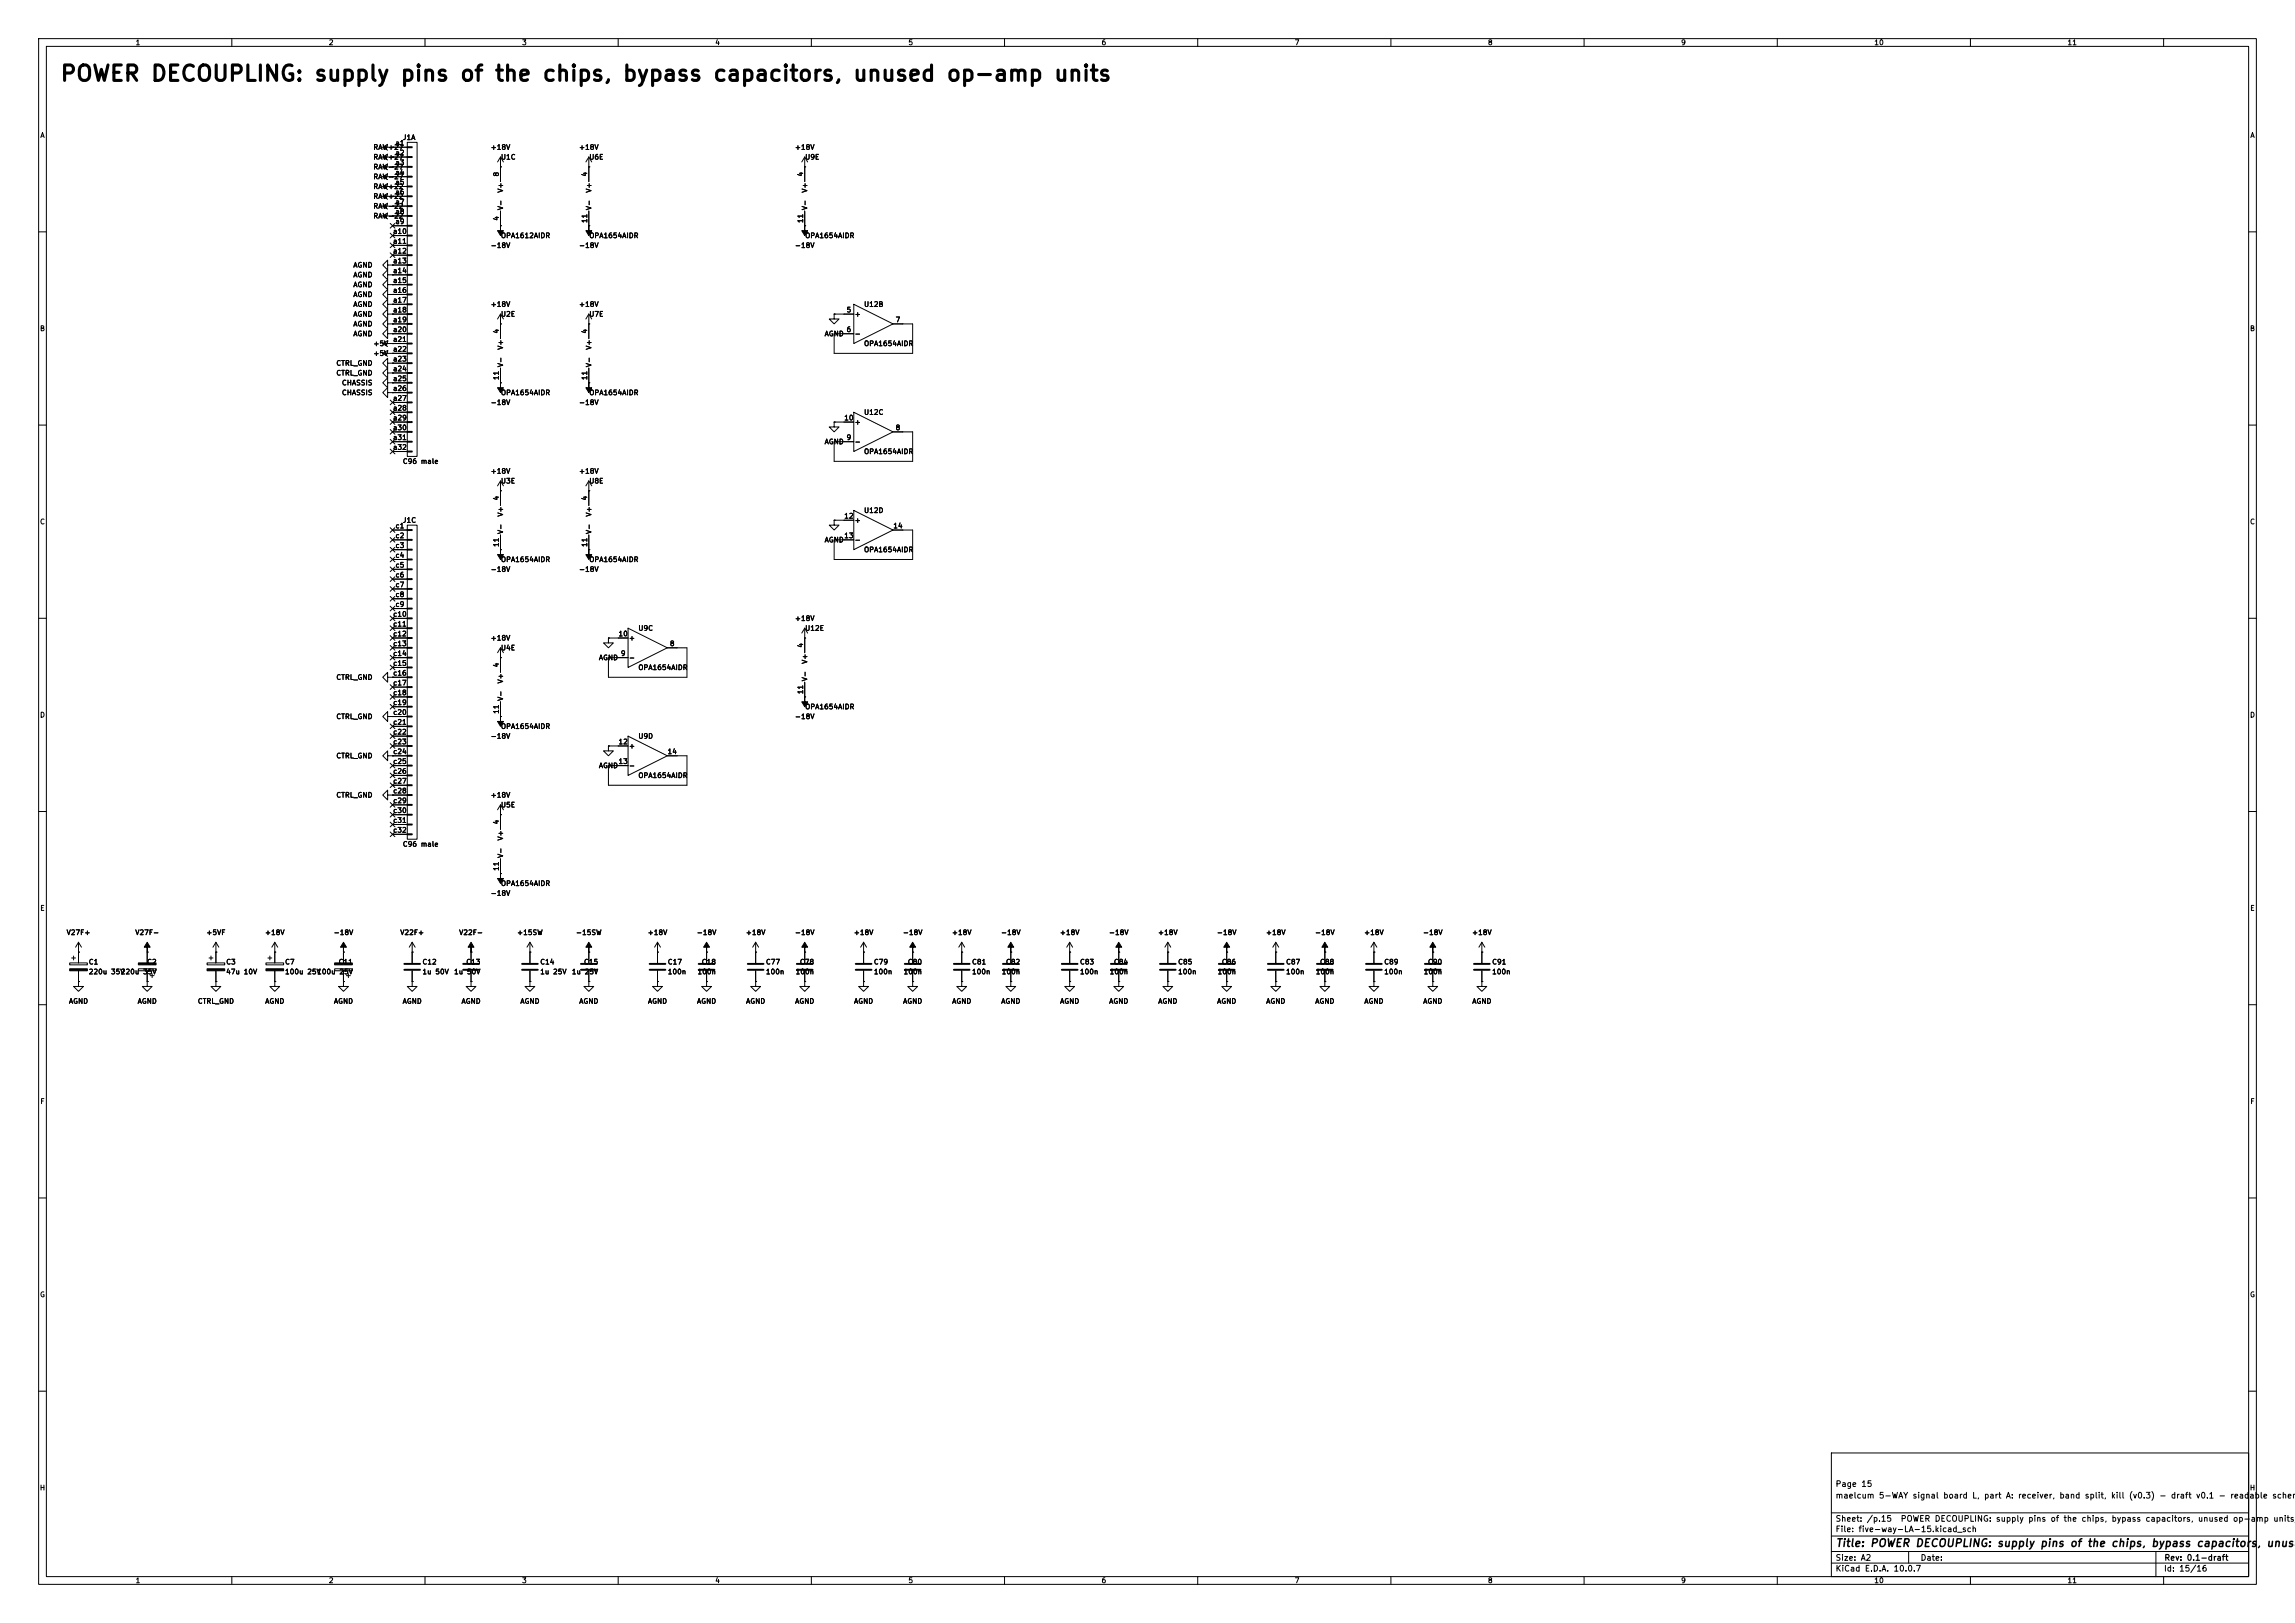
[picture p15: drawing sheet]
<svg xmlns="http://www.w3.org/2000/svg" width="594mm" height="420mm" viewBox="0 0 594 420" stroke-linecap="round" stroke-linejoin="round" font-family="sans-serif">
<defs><g id="words">
<text font-size="4" x="15.4" y="22">POWER DECOUPLING: supply pins of the chips, bypass capacitors, unused op-amp units</text>
<text font-size="2" x="475" y="400.8">Title: POWER DECOUPLING: supply pins of the chips, bypass capacitors, unuse</text>
<g font-size="1.5">
<text x="475" y="388.1">maelcum 5-WAY signal board L, part A: receiver, band split, kill (v0.3) - draft v0.1 - readable schem</text>
<text x="475" y="385.1">Page 15</text>
<text x="475" y="394.1">Sheet: /p.15</text>
<text x="491.8" y="394.1">POWER DECOUPLING: supply pins of the chips, bypass capacitors, unused op-amp units/</text>
<text x="475" y="396.8">File: five-way-LA-15.kicad_sch</text>
<text x="475" y="407">KiCad E.D.A. 10.0.7</text>
<text x="475" y="404.2">Size: A2</text>
<text x="497" y="404.2">Date:</text>
<text x="560" y="407">Id: 15/16</text>
<text x="560.1" y="404.2">Rev: 0.1-draft</text>
</g>
<g font-size="1.3">
<text x="35" y="12">1</text>
<text x="85" y="12">2</text>
<text x="135" y="12">3</text>
<text x="185" y="12">4</text>
<text x="235" y="12">5</text>
<text x="285" y="12">6</text>
<text x="335" y="12">7</text>
<text x="385" y="12">8</text>
<text x="435" y="12">9</text>
<text x="485" y="12">10</text>
<text x="535" y="12">11</text>
<text x="10.3" y="36">A</text>
<text x="582.3" y="36">A</text>
<text x="96.5" y="39.1">RAW+27</text>
<text x="96.5" y="41.6">RAW+27</text>
<text x="102.2" y="38">a1</text>
<text x="102.2" y="40.5">a2</text>
<text x="104.1" y="36.5">J1A</text>
<text x="126.9" y="39.1">+18V</text>
<text x="129.5" y="41.6">U1C</text>
<text x="149.7" y="39.1">+18V</text>
<text x="152.4" y="41.6">U6E</text>
<text x="205.6" y="39.1">+18V</text>
<text x="208.3" y="41.6">U9E</text>
<text x="96.5" y="46.7">RAW-27</text>
<text x="96.5" y="44.1">RAW-27</text>
<text x="102.2" y="43">a3</text>
<text x="102.2" y="45.6">a4</text>
<text x="129.4" y="45.8" transform="rotate(-90 129.4 45.8)">8</text>
<text x="152.3" y="45.8" transform="rotate(-90 152.3 45.8)">4</text>
<text x="208.1" y="45.8" transform="rotate(-90 208.1 45.8)">4</text>
<text x="96.5" y="51.8">RAW+22</text>
<text x="96.5" y="49.2">RAW+22</text>
<text x="102.2" y="48.1">a5</text>
<text x="102.2" y="50.7">a6</text>
<text x="102.2" y="53.2">a7</text>
<text x="130.5" y="50" transform="rotate(-90 130.5 50)">V+</text>
<text x="153.4" y="50" transform="rotate(-90 153.4 50)">V+</text>
<text x="209.2" y="50" transform="rotate(-90 209.2 50)">V+</text>
<text x="96.5" y="56.8">RAW-22</text>
<text x="96.5" y="54.3">RAW-22</text>
<text x="102.2" y="55.7">a8</text>
<text x="102.2" y="58.3">a9</text>
<text x="129.4" y="57.2" transform="rotate(-90 129.4 57.2)">4</text>
<text x="130.5" y="54.5" transform="rotate(-90 130.5 54.5)">V-</text>
<text x="152.3" y="57.9" transform="rotate(-90 152.3 57.9)">11</text>
<text x="153.4" y="54.5" transform="rotate(-90 153.4 54.5)">V-</text>
<text x="208.1" y="57.9" transform="rotate(-90 208.1 57.9)">11</text>
<text x="209.2" y="54.5" transform="rotate(-90 209.2 54.5)">V-</text>
<text x="101.6" y="60.8">a10</text>
<text x="101.6" y="63.4">a11</text>
<text x="101.6" y="65.9">a12</text>
<text x="126.9" y="64.5">-18V</text>
<text x="129.5" y="61.9">OPA1612AIDR</text>
<text x="149.7" y="64.5">-18V</text>
<text x="152.4" y="61.9">OPA1654AIDR</text>
<text x="205.6" y="64.5">-18V</text>
<text x="208.3" y="61.9">OPA1654AIDR</text>
<text x="91.3" y="69.5">AGND</text>
<text x="101.6" y="68.4">a13</text>
<text x="101.6" y="71">a14</text>
<text x="91.3" y="72.1">AGND</text>
<text x="91.3" y="77.2">AGND</text>
<text x="91.3" y="74.6">AGND</text>
<text x="101.6" y="73.5">a15</text>
<text x="101.6" y="76.1">a16</text>
<text x="91.3" y="82.2">AGND</text>
<text x="91.3" y="79.7">AGND</text>
<text x="101.6" y="78.6">a17</text>
<text x="101.6" y="81.1">a18</text>
<text x="101.6" y="83.7">a19</text>
<text x="126.9" y="79.7">+18V</text>
<text x="129.5" y="82.2">U2E</text>
<text x="149.7" y="79.7">+18V</text>
<text x="152.4" y="82.2">U7E</text>
<text x="219" y="81.1">5</text>
<text x="221.1" y="82.2">+</text>
<text x="223.5" y="79.7">U12B</text>
<text x="231.7" y="83.7">7</text>
<text x="10.2" y="86">B</text>
<text x="91.3" y="84.8">AGND</text>
<text x="91.3" y="87.3">AGND</text>
<text x="96.5" y="89.9">+5V</text>
<text x="101.6" y="86.2">a20</text>
<text x="101.6" y="88.8">a21</text>
<text x="129.4" y="86.5" transform="rotate(-90 129.4 86.5)">4</text>
<text x="152.3" y="86.5" transform="rotate(-90 152.3 86.5)">4</text>
<text x="213.3" y="87.3">AGND</text>
<text x="219" y="86.2">6</text>
<text x="221.1" y="87.3">-</text>
<text x="223.5" y="89.9">OPA1654AIDR</text>
<text x="582.2" y="86">B</text>
<text x="86.9" y="94.9">CTRL_GND</text>
<text x="96.5" y="92.4">+5V</text>
<text x="101.6" y="91.3">a22</text>
<text x="101.6" y="93.8">a23</text>
<text x="130.5" y="95.1" transform="rotate(-90 130.5 95.1)">V-</text>
<text x="130.5" y="90.6" transform="rotate(-90 130.5 90.6)">V+</text>
<text x="153.4" y="95.1" transform="rotate(-90 153.4 95.1)">V-</text>
<text x="153.4" y="90.6" transform="rotate(-90 153.4 90.6)">V+</text>
<text x="86.9" y="97.5">CTRL_GND</text>
<text x="88.4" y="100">CHASSIS</text>
<text x="101.6" y="96.4">a24</text>
<text x="101.6" y="98.9">a25</text>
<text x="101.6" y="101.5">a26</text>
<text x="129.4" y="98.5" transform="rotate(-90 129.4 98.5)">11</text>
<text x="152.3" y="98.5" transform="rotate(-90 152.3 98.5)">11</text>
<text x="88.4" y="102.6">CHASSIS</text>
<text x="101.6" y="104">a27</text>
<text x="101.6" y="106.5">a28</text>
<text x="126.9" y="105.1">-18V</text>
<text x="129.5" y="102.6">OPA1654AIDR</text>
<text x="149.7" y="105.1">-18V</text>
<text x="152.4" y="102.6">OPA1654AIDR</text>
<text x="223.5" y="107.6">U12C</text>
<text x="101.6" y="109.1">a29</text>
<text x="101.6" y="111.6">a30</text>
<text x="218.4" y="109.1">10</text>
<text x="221.1" y="110.2">+</text>
<text x="231.7" y="111.6">8</text>
<text x="101.6" y="114.2">a31</text>
<text x="101.6" y="116.7">a32</text>
<text x="213.3" y="115.3">AGND</text>
<text x="219" y="114.2">9</text>
<text x="221.1" y="115.3">-</text>
<text x="223.5" y="117.8">OPA1654AIDR</text>
<text x="104.1" y="120.3">C96 male</text>
<text x="126.9" y="122.9">+18V</text>
<text x="129.5" y="125.4">U3E</text>
<text x="149.7" y="122.9">+18V</text>
<text x="152.4" y="125.4">U8E</text>
<text x="129.4" y="129.6" transform="rotate(-90 129.4 129.6)">4</text>
<text x="152.3" y="129.6" transform="rotate(-90 152.3 129.6)">4</text>
<text x="10.2" y="136">C</text>
<text x="102.2" y="137">c1</text>
<text x="104.1" y="135.6">J1C</text>
<text x="130.5" y="133.8" transform="rotate(-90 130.5 133.8)">V+</text>
<text x="153.4" y="133.8" transform="rotate(-90 153.4 133.8)">V+</text>
<text x="218.4" y="134.5">12</text>
<text x="221.1" y="135.6">+</text>
<text x="223.5" y="133">U12D</text>
<text x="231.1" y="137">14</text>
<text x="582.2" y="136">C</text>
<text x="102.2" y="139.6">c2</text>
<text x="102.2" y="142.1">c3</text>
<text x="129.4" y="141.7" transform="rotate(-90 129.4 141.7)">11</text>
<text x="130.5" y="138.3" transform="rotate(-90 130.5 138.3)">V-</text>
<text x="152.3" y="141.7" transform="rotate(-90 152.3 141.7)">11</text>
<text x="153.4" y="138.3" transform="rotate(-90 153.4 138.3)">V-</text>
<text x="213.3" y="140.7">AGND</text>
<text x="218.4" y="139.6">13</text>
<text x="221.1" y="140.7">-</text>
<text x="223.5" y="143.2">OPA1654AIDR</text>
<text x="102.2" y="144.6">c4</text>
<text x="102.2" y="147.2">c5</text>
<text x="102.2" y="149.7">c6</text>
<text x="126.9" y="148.3">-18V</text>
<text x="129.5" y="145.7">OPA1654AIDR</text>
<text x="149.7" y="148.3">-18V</text>
<text x="152.4" y="145.7">OPA1654AIDR</text>
<text x="102.2" y="152.3">c7</text>
<text x="102.2" y="154.8">c8</text>
<text x="101.6" y="159.9">c10</text>
<text x="102.2" y="157.3">c9</text>
<text x="205.6" y="161">+18V</text>
<text x="101.6" y="162.4">c11</text>
<text x="101.6" y="165">c12</text>
<text x="101.6" y="167.5">c13</text>
<text x="126.9" y="166.1">+18V</text>
<text x="160" y="165">10</text>
<text x="162.7" y="166.1">+</text>
<text x="165.1" y="163.5">U9C</text>
<text x="173.3" y="167.5">8</text>
<text x="208.1" y="167.7" transform="rotate(-90 208.1 167.7)">4</text>
<text x="208.3" y="163.5">U12E</text>
<text x="101.6" y="170">c14</text>
<text x="101.6" y="172.6">c15</text>
<text x="129.4" y="172.8" transform="rotate(-90 129.4 172.8)">4</text>
<text x="129.5" y="168.6">U4E</text>
<text x="154.9" y="171.1">AGND</text>
<text x="160.6" y="170">9</text>
<text x="162.7" y="171.1">-</text>
<text x="165.1" y="173.7">OPA1654AIDR</text>
<text x="209.2" y="171.9" transform="rotate(-90 209.2 171.9)">V+</text>
<text x="86.9" y="176.2">CTRL_GND</text>
<text x="101.6" y="175.1">c16</text>
<text x="101.6" y="177.7">c17</text>
<text x="130.5" y="177" transform="rotate(-90 130.5 177)">V+</text>
<text x="208.1" y="179.8" transform="rotate(-90 208.1 179.8)">11</text>
<text x="209.2" y="176.4" transform="rotate(-90 209.2 176.4)">V-</text>
<text x="10.2" y="186">D</text>
<text x="101.6" y="180.2">c18</text>
<text x="101.6" y="182.7">c19</text>
<text x="101.6" y="185.3">c20</text>
<text x="129.4" y="184.9" transform="rotate(-90 129.4 184.9)">11</text>
<text x="130.5" y="181.5" transform="rotate(-90 130.5 181.5)">V-</text>
<text x="208.3" y="183.8">OPA1654AIDR</text>
<text x="582.2" y="186">D</text>
<text x="86.9" y="186.4">CTRL_GND</text>
<text x="101.6" y="187.8">c21</text>
<text x="101.6" y="190.4">c22</text>
<text x="126.9" y="191.5">-18V</text>
<text x="129.5" y="188.9">OPA1654AIDR</text>
<text x="165.1" y="191.5">U9D</text>
<text x="205.6" y="186.4">-18V</text>
<text x="86.9" y="196.5">CTRL_GND</text>
<text x="101.6" y="192.9">c23</text>
<text x="101.6" y="195.4">c24</text>
<text x="101.6" y="198">c25</text>
<text x="160" y="192.9">12</text>
<text x="160" y="198">13</text>
<text x="162.7" y="194">+</text>
<text x="172.7" y="195.4">14</text>
<text x="101.6" y="200.5">c26</text>
<text x="101.6" y="203.1">c27</text>
<text x="154.9" y="199.1">AGND</text>
<text x="162.7" y="199.1">-</text>
<text x="165.1" y="201.6">OPA1654AIDR</text>
<text x="86.9" y="206.7">CTRL_GND</text>
<text x="101.6" y="205.6">c28</text>
<text x="101.6" y="208.1">c29</text>
<text x="126.9" y="206.7">+18V</text>
<text x="129.5" y="209.2">U5E</text>
<text x="101.6" y="210.7">c30</text>
<text x="101.6" y="213.2">c31</text>
<text x="101.6" y="215.8">c32</text>
<text x="129.4" y="213.5" transform="rotate(-90 129.4 213.5)">4</text>
<text x="104.1" y="219.4">C96 male</text>
<text x="130.5" y="217.6" transform="rotate(-90 130.5 217.6)">V+</text>
<text x="129.4" y="225.5" transform="rotate(-90 129.4 225.5)">11</text>
<text x="130.5" y="222.1" transform="rotate(-90 130.5 222.1)">V-</text>
<text x="126.9" y="232.1">-18V</text>
<text x="129.5" y="229.6">OPA1654AIDR</text>
<text x="10.3" y="236">E</text>
<text x="582.3" y="236">E</text>
<text x="17.1" y="242.3">V27F+</text>
<text x="34.9" y="242.3">V27F-</text>
<text x="53.3" y="242.3">+5VF</text>
<text x="68.5" y="242.3">+18V</text>
<text x="86.2" y="242.3">-18V</text>
<text x="103.5" y="242.3">V22F+</text>
<text x="118.7" y="242.3">V22F-</text>
<text x="133.7" y="242.3">+15SW</text>
<text x="148.9" y="242.3">-15SW</text>
<text x="167.5" y="242.3">+18V</text>
<text x="180.2" y="242.3">-18V</text>
<text x="192.9" y="242.3">+18V</text>
<text x="205.6" y="242.3">-18V</text>
<text x="220.9" y="242.3">+18V</text>
<text x="233.6" y="242.3">-18V</text>
<text x="246.3" y="242.3">+18V</text>
<text x="259" y="242.3">-18V</text>
<text x="274.2" y="242.3">+18V</text>
<text x="286.9" y="242.3">-18V</text>
<text x="299.6" y="242.3">+18V</text>
<text x="314.8" y="242.3">-18V</text>
<text x="327.5" y="242.3">+18V</text>
<text x="340.2" y="242.3">-18V</text>
<text x="352.9" y="242.3">+18V</text>
<text x="368.2" y="242.3">-18V</text>
<text x="380.9" y="242.3">+18V</text>
<text x="22.8" y="249.9">C1</text>
<text x="37.9" y="249.9">C2</text>
<text x="58.4" y="249.9">C3</text>
<text x="73.6" y="249.9">C7</text>
<text x="87.5" y="249.9">C11</text>
<text x="109.2" y="249.9">C12</text>
<text x="120.5" y="249.9">C13</text>
<text x="139.7" y="249.9">C14</text>
<text x="151" y="249.9">C15</text>
<text x="172.7" y="249.9">C17</text>
<text x="181.5" y="249.9">C18</text>
<text x="198.1" y="249.9">C77</text>
<text x="206.9" y="249.9">C78</text>
<text x="226" y="249.9">C79</text>
<text x="234.8" y="249.9">C80</text>
<text x="251.4" y="249.9">C81</text>
<text x="260.2" y="249.9">C82</text>
<text x="279.4" y="249.9">C83</text>
<text x="288.2" y="249.9">C84</text>
<text x="304.8" y="249.9">C85</text>
<text x="316.1" y="249.9">C86</text>
<text x="332.7" y="249.9">C87</text>
<text x="341.5" y="249.9">C88</text>
<text x="358.1" y="249.9">C89</text>
<text x="369.5" y="249.9">C90</text>
<text x="386.1" y="249.9">C91</text>
<text x="22.8" y="252.4">220u 35V</text>
<text x="31.1" y="252.4">220u 35V</text>
<text x="58.4" y="252.4">47u 10V</text>
<text x="73.6" y="252.4">100u 25V</text>
<text x="81.9" y="252.4">100u 25V</text>
<text x="109.2" y="252.4">1u 50V</text>
<text x="117.4" y="252.4">1u 50V</text>
<text x="139.7" y="252.4">1u 25V</text>
<text x="147.9" y="252.4">1u 25V</text>
<text x="172.7" y="252.4">100n</text>
<text x="180.4" y="252.4">100n</text>
<text x="198.1" y="252.4">100n</text>
<text x="205.8" y="252.4">100n</text>
<text x="226" y="252.4">100n</text>
<text x="233.7" y="252.4">100n</text>
<text x="251.4" y="252.4">100n</text>
<text x="259.1" y="252.4">100n</text>
<text x="279.4" y="252.4">100n</text>
<text x="287.1" y="252.4">100n</text>
<text x="304.8" y="252.4">100n</text>
<text x="315" y="252.4">100n</text>
<text x="332.7" y="252.4">100n</text>
<text x="340.4" y="252.4">100n</text>
<text x="358.1" y="252.4">100n</text>
<text x="368.4" y="252.4">100n</text>
<text x="386.1" y="252.4">100n</text>
<text x="17.7" y="260">AGND</text>
<text x="35.5" y="260">AGND</text>
<text x="51.1" y="260">CTRL_GND</text>
<text x="68.5" y="260">AGND</text>
<text x="86.3" y="260">AGND</text>
<text x="104.1" y="260">AGND</text>
<text x="119.3" y="260">AGND</text>
<text x="134.6" y="260">AGND</text>
<text x="149.8" y="260">AGND</text>
<text x="167.6" y="260">AGND</text>
<text x="180.3" y="260">AGND</text>
<text x="193" y="260">AGND</text>
<text x="205.7" y="260">AGND</text>
<text x="220.9" y="260">AGND</text>
<text x="233.6" y="260">AGND</text>
<text x="246.3" y="260">AGND</text>
<text x="259" y="260">AGND</text>
<text x="274.3" y="260">AGND</text>
<text x="287" y="260">AGND</text>
<text x="299.7" y="260">AGND</text>
<text x="314.9" y="260">AGND</text>
<text x="327.6" y="260">AGND</text>
<text x="340.3" y="260">AGND</text>
<text x="353" y="260">AGND</text>
<text x="368.2" y="260">AGND</text>
<text x="380.9" y="260">AGND</text>
<text x="10.3" y="286">F</text>
<text x="582.3" y="286">F</text>
<text x="10.2" y="336">G</text>
<text x="582.2" y="336">G</text>
<text x="10.2" y="386">H</text>
<text x="582.2" y="386">H</text>
<text x="35" y="410">1</text>
<text x="85" y="410">2</text>
<text x="135" y="410">3</text>
<text x="185" y="410">4</text>
<text x="235" y="410">5</text>
<text x="285" y="410">6</text>
<text x="335" y="410">7</text>
<text x="385" y="410">8</text>
<text x="435" y="410">9</text>
<text x="485" y="410">10</text>
<text x="535" y="410">11</text>
</g>
</g></defs>
<g fill="none" stroke="#000" stroke-width=".26">
<path d="M10 10h574v400h-574zM12 12h570v396h-570zM60 10v2M110 10v2M160 10v2M210 10v2M260 10v2M310 10v2M360 10v2M410 10v2M460 10v2M510 10v2"/>
<path d="M560 10v2M99.1 38.1h6.3M99.1 38.1l1.2 .8M100.3 37.3l-1.2 .8M100.3 39.9l-1.2 .7M101.6 38.1h.1M105.4 36.8h2.5v81.3h-2.5zM105.4 38h1.3v.2h-1.3zM99.1 40.6h6.3M99.1 43.2h6.3M99.1 45.7h6.3M99.1 48.3h6.3"/>
<path d="M99.1 50.8h6.3M99.1 53.3h6.3M99.1 55.9h6.3M99.1 55.9l1.2 .7M99.1 53.3l1.2 .8M99.1 50.8l1.2 .8M99.1 45.7l1.2 .8M99.1 43.2l1.2 .7M99.1 48.3l1.2 .7M99.1 40.6l1.2 .8M100.3 55.1l-1.2 .8M100.3 52.6l-1.2 .7"/>
<path d="M100.3 50l-1.2 .8M100.3 45l-1.2 .7M100.3 42.4l-1.2 .8M100.3 47.5l-1.2 .8M101 57.8l1.2 1.2M101.6 55.9h.1M101.6 53.3h.1M101.6 50.8h.1M101.6 45.7h.1M101.6 43.2h.1M101.6 48.3h.1M101.6 40.6h.1"/>
<path d="M101.6 58.4h3.8M102.2 57.8l-1.2 1.2M105.4 40.5h1.3v.3h-1.3zM105.4 43.1h1.3v.2h-1.3zM105.4 45.6h1.3v.2h-1.3zM105.4 48.1h1.3v.3h-1.3zM105.4 50.7h1.3v.2h-1.3zM105.4 53.2h1.3v.3h-1.3zM105.4 55.8h1.3v.2h-1.3zM105.4 58.3h1.3v.2h-1.3zM129.5 58.4h.1M129.5 43.2h.1"/>
<path d="M129.5 40.6v6.4M129.5 54.6v3.8M129.5 40.6l-.7 1.3M129.5 40.6l.8 1.3M152.4 58.4h.1M152.4 43.2h.1M152.4 40.6v6.4M152.4 54.6v3.8M152.4 40.6l-.8 1.3M152.4 40.6l.8 1.3M208.3 43.2h.1M208.3 58.4h.1"/>
<path d="M208.3 40.6l-.8 1.3M208.3 40.6l.7 1.3M208.3 40.6v6.4M208.3 54.6v3.8M10 60h2M100.3 71.1v-1.2l-1.2 1.2 1.2 1.3v-1.3h1.3M100.3 76.2v-1.3l-1.2 1.3 1.2 1.3v-1.3h1.3M100.3 68.6v-1.3l-1.2 1.3 1.2 1.3v-1.3h1.3M100.3 78.7v-1.2l-1.2 1.2 1.2 1.3v-1.3h1.3M100.3 73.7v-1.3l-1.2 1.3 1.2 1.2v-1.2h1.3M101 62.9l1.2 1.2M101 60.4l1.2 1.2"/>
<path d="M101 65.4l1.2 1.2M101.6 71.1h.1M101.6 76.2h.1M101.6 68.6h.1M101.6 78.7h.1M101.6 73.7h.1M101.6 61h3.8M101.6 63.5h3.8M101.6 66h3.8M101.6 68.6h3.8M101.6 71.1h3.8M101.6 73.7h3.8"/>
<path d="M101.6 76.2h3.8M101.6 78.7h3.8M102.2 62.9l-1.2 1.2M102.2 60.4l-1.2 1.2M102.2 65.4l-1.2 1.2M105.4 60.8h1.3v.3h-1.3zM105.4 63.4h1.3v.2h-1.3zM105.4 65.9h1.3v.3h-1.3zM105.4 68.5h1.3v.2h-1.3zM105.4 71h1.3v.2h-1.3zM105.4 73.5h1.3v.3h-1.3zM105.4 76.1h1.3v.2h-1.3z"/>
<path d="M105.4 78.6h1.3v.3h-1.3zM221 78.7l10.1 5.1-10.1 5.1zM582 60h2M99.1 88.9l1.2 .8M99.1 88.9h6.3M99.1 91.4l1.2 .8M99.1 91.4h6.3M100.3 83.8v-1.2l-1.2 1.2 1.2 1.3v-1.3h1.3M100.3 96.5v-1.2l-1.2 1.2 1.2 1.3v-1.3h1.3M100.3 86.4v-1.3l-1.2 1.3 1.2 1.2v-1.2h1.3M100.3 94v-1.3l-1.2 1.3 1.2 1.3v-1.3h1.3M100.3 99.1v-1.3l-1.2 1.3 1.2 1.2v-1.2h1.3"/>
<path d="M100.3 81.3v-1.3l-1.2 1.3 1.2 1.3v-1.3h1.3M100.3 88.1l-1.2 .8M100.3 90.7l-1.2 .7M101.6 83.8h.1M101.6 96.5h.1M101.6 86.4h.1M101.6 94h.1M101.6 88.9h.1M101.6 91.4h.1M101.6 99.1h.1M101.6 81.3h.1M101.6 81.3h3.8"/>
<path d="M101.6 83.8h3.8M101.6 86.4h3.8M101.6 94h3.8M101.6 96.5h3.8M101.6 99.1h3.8M105.4 81.2h1.3v.2h-1.3zM105.4 83.7h1.3v.2h-1.3zM105.4 86.2h1.3v.3h-1.3zM105.4 88.8h1.3v.2h-1.3zM105.4 91.3h1.3v.3h-1.3zM105.4 93.9h1.3v.2h-1.3zM105.4 96.4h1.3v.2h-1.3z"/>
<path d="M105.4 98.9h1.3v.3h-1.3zM129.5 99.1h.1M129.5 83.8h.1M129.5 81.3v6.3M129.5 95.3v3.8M129.5 81.3l-.7 1.3M129.5 81.3l.8 1.3M152.4 99.1h.1M152.4 83.8h.1M152.4 81.3v6.3M152.4 95.3v3.8M152.4 81.3l-.8 1.3"/>
<path d="M152.4 81.3l.8 1.3M215.9 81.3v1.3h1.3l-1.3 1.2-1.3-1.2h1.3M215.9 81.3h.1M215.9 81.3h5.1M231.1 83.8h5.1v7.6h-20.3v-5h5.1M10 110h2M100.3 101.6v-1.3l-1.2 1.3 1.2 1.3v-1.3h1.3M101 111.2l1.2 1.2M101 108.6l1.2 1.2M101 106.1l1.2 1.2M101 116.2l1.2 1.2M101 103.5l1.2 1.2"/>
<path d="M101 113.7l1.2 1.2M101.6 101.6h.1M101.6 101.6h3.8M101.6 104.1h3.8M101.6 106.7h3.8M101.6 109.2h3.8M101.6 111.8h3.8M101.6 114.3h3.8M101.6 116.8h3.8M102.2 111.2l-1.2 1.2M102.2 108.6l-1.2 1.2M102.2 106.1l-1.2 1.2"/>
<path d="M102.2 116.2l-1.2 1.2M102.2 103.5l-1.2 1.2M102.2 113.7l-1.2 1.2M105.4 101.5h1.3v.2h-1.3zM105.4 104h1.3v.3h-1.3zM105.4 106.6h1.3v.2h-1.3zM105.4 109.1h1.3v.2h-1.3zM105.4 111.6h1.3v.3h-1.3zM105.4 114.2h1.3v.2h-1.3zM105.4 116.7h1.3v.3h-1.3zM215.9 109.2v1.3h1.3l-1.3 1.3-1.3-1.3h1.3M215.9 109.2h.1"/>
<path d="M215.9 109.2h5.1M221 106.7l10.1 5.1-10.1 5zM231.1 111.8h5.1v7.6h-20.3v-5.1h5.1M582 110h2M101 136.6l1.2 1.2M101 139.1l1.2 1.2M101.6 137.2h3.8M101.6 139.7h3.8M102.2 136.6l-1.2 1.2M102.2 139.1l-1.2 1.2M105.4 135.9h2.5v81.3h-2.5zM105.4 137h1.3v.3h-1.3z"/>
<path d="M105.4 139.6h1.3v.2h-1.3zM129.5 127h.1M129.5 124.5l-.7 1.2M129.5 124.5l.8 1.2M129.5 124.5v6.3M129.5 138.4v3.8M152.4 127h.1M152.4 124.5l-.8 1.2M152.4 124.5l.8 1.2M152.4 124.5v6.3M152.4 138.4v3.8M215.9 134.6v1.3h1.3l-1.3 1.3-1.3-1.3h1.3"/>
<path d="M215.9 134.6h.1M215.9 134.6h5.1M221 132.1l10.1 5.1-10.1 5zM231.1 137.2h5.1v7.6h-20.3v-5.1h5.1M101 144.2l1.2 1.2M101 159.4l1.2 1.2M101 156.9l1.2 1.2M101 154.3l1.2 1.2M101 151.8l1.2 1.2M101 149.3l1.2 1.2M101 146.7l1.2 1.2M101 141.6l1.2 1.2"/>
<path d="M101.6 142.2h3.8M101.6 144.8h3.8M101.6 147.3h3.8M101.6 149.9h3.8M101.6 152.4h3.8M101.6 154.9h3.8M101.6 157.5h3.8M102.2 144.2l-1.2 1.2M102.2 159.4l-1.2 1.2M102.2 156.9l-1.2 1.2M102.2 154.3l-1.2 1.2M102.2 151.8l-1.2 1.2"/>
<path d="M102.2 149.3l-1.2 1.2M102.2 146.7l-1.2 1.2M102.2 141.6l-1.2 1.2M105.4 142.1h1.3v.3h-1.3zM105.4 144.7h1.3v.2h-1.3zM105.4 147.2h1.3v.2h-1.3zM105.4 149.7h1.3v.3h-1.3zM105.4 152.3h1.3v.2h-1.3zM105.4 154.8h1.3v.3h-1.3zM105.4 157.4h1.3v.2h-1.3zM105.4 159.9h1.3v.2h-1.3zM129.5 142.2h.1"/>
<path d="M152.4 142.2h.1M10 160h2M100.3 175.3v-1.3l-1.2 1.3 1.2 1.2v-1.2h1.3M101 177.2l1.2 1.2M101 167l1.2 1.2M101 169.6l1.2 1.2M101 172.1l1.2 1.2M101 179.7l1.2 1.2M101 164.5l1.2 1.2M101 162l1.2 1.2M101.6 175.3h.1M101.6 160h3.8"/>
<path d="M101.6 162.6h3.8M101.6 165.1h3.8M101.6 167.6h3.8M101.6 170.2h3.8M101.6 172.7h3.8M101.6 175.3h3.8M101.6 177.8h3.8M102.2 177.2l-1.2 1.2M102.2 167l-1.2 1.2M102.2 169.6l-1.2 1.2M102.2 172.1l-1.2 1.2M102.2 179.7l-1.2 1.2"/>
<path d="M102.2 164.5l-1.2 1.2M102.2 162l-1.2 1.2M105.4 162.4h1.3v.3h-1.3zM105.4 165h1.3v.2h-1.3zM105.4 167.5h1.3v.3h-1.3zM105.4 170.1h1.3v.2h-1.3zM105.4 172.6h1.3v.2h-1.3zM105.4 175.1h1.3v.3h-1.3zM105.4 177.7h1.3v.2h-1.3zM129.5 170.2h.1M129.5 167.6v6.4M129.5 167.6l-.7 1.3"/>
<path d="M129.5 167.6l.8 1.3M157.5 165.1v1.3h1.2l-1.2 1.2-1.3-1.2h1.3M157.5 165.1h.1M157.5 165.1h5.1M162.6 162.6l10.1 5-10.1 5.1zM172.7 167.6h5.1v7.7h-20.3v-5.1h5.1M208.3 165.1h.1M208.3 162.6v6.3M208.3 176.5v3.8M208.3 162.6l-.8 1.2M208.3 162.6l.7 1.2M582 160h2"/>
<path d="M100.3 195.6v-1.3l-1.2 1.3 1.2 1.3v-1.3h1.3M100.3 185.4v-1.2l-1.2 1.2 1.2 1.3v-1.3h1.3M101 197.5l1.2 1.2M101 192.4l1.2 1.2M101 189.9l1.2 1.2M101 182.3l1.2 1.2M101 187.4l1.2 1.2M101.6 195.6h.1M101.6 185.4h.1M101.6 180.3h3.8M101.6 182.9h3.8M101.6 185.4h3.8"/>
<path d="M101.6 188h3.8M101.6 190.5h3.8M101.6 193h3.8M101.6 195.6h3.8M101.6 198.1h3.8M102.2 197.5l-1.2 1.2M102.2 192.4l-1.2 1.2M102.2 189.9l-1.2 1.2M102.2 182.3l-1.2 1.2M102.2 187.4l-1.2 1.2M105.4 180.2h1.3v.3h-1.3zM105.4 182.8h1.3v.2h-1.3z"/>
<path d="M105.4 185.3h1.3v.2h-1.3zM105.4 187.8h1.3v.3h-1.3zM105.4 190.4h1.3v.2h-1.3zM105.4 192.9h1.3v.3h-1.3zM105.4 195.5h1.3v.2h-1.3zM105.4 198h1.3v.2h-1.3zM129.5 185.4h.1M129.5 181.6v3.8M157.5 193v1.3h1.2l-1.2 1.3-1.3-1.3h1.3M157.5 193h.1M157.5 193h5.1M162.6 190.5l10.1 5.1-10.1 5.1z"/>
<path d="M172.7 195.6h5.1v7.6h-20.3v-5.1h5.1M208.3 180.3h.1M10 210h2M100.3 205.7v-1.2l-1.2 1.2 1.2 1.3v-1.3h1.3M101 200.1l1.2 1.2M101 207.7l1.2 1.2M101 212.8l1.2 1.2M101 210.2l1.2 1.2M101 202.6l1.2 1.2M101 215.3l1.2 1.2M101.6 205.7h.1M101.6 200.7h3.8"/>
<path d="M101.6 203.2h3.8M101.6 205.7h3.8M101.6 208.3h3.8M101.6 210.8h3.8M101.6 213.4h3.8M101.6 215.9h3.8M102.2 200.1l-1.2 1.2M102.2 207.7l-1.2 1.2M102.2 212.8l-1.2 1.2M102.2 210.2l-1.2 1.2M102.2 202.6l-1.2 1.2M102.2 215.3l-1.2 1.2"/>
<path d="M105.4 200.5h1.3v.3h-1.3zM105.4 203.1h1.3v.2h-1.3zM105.4 205.6h1.3v.3h-1.3zM105.4 208.2h1.3v.2h-1.3zM105.4 210.7h1.3v.2h-1.3zM105.4 213.2h1.3v.3h-1.3zM105.4 215.8h1.3v.2h-1.3zM129.5 210.8h.1M129.5 208.3v6.3M129.5 208.3l-.7 1.3M129.5 208.3l.8 1.3M582 210h2"/>
<path d="M129.5 226.1h.1M129.5 222.3v3.8M18 249.2h4.6v.5h-4.6zM18.5 247.9h1.1M19 247.4v1M20.3 254v1.3h1.3l-1.3 1.2-1.3-1.2h1.3M20.3 254h.1M20.3 246.4h.1M20.3 243.8v5.4M20.3 251.2v2.8M20.3 243.8l-.7 1.3M20.3 243.8l.8 1.3"/>
<path d="M35.8 250.7h4.6v.5h-4.6zM38.1 254v1.3h1.3l-1.3 1.2-1.3-1.2h1.3M38.1 254h.1M38.1 246.4h.1M38.1 246.4v2.8M38.1 251.2v2.8M38.9 252.5h1M39.4 252v1M53.6 249.2h4.6v.5h-4.6zM54.1 247.9h1M54.6 247.4v1M55.9 246.4h.1"/>
<path d="M55.9 254v1.3h1.2l-1.2 1.2-1.3-1.2h1.3M55.9 254h.1M55.9 243.8l-.8 1.3M55.9 243.8l.7 1.3M55.9 243.8v5.4M55.9 251.2v2.8M68.8 249.2h4.6v.5h-4.6zM69.3 247.9h1.1M69.8 247.4v1M71.1 246.4h.1M71.1 254v1.3h1.3l-1.3 1.2-1.3-1.2h1.3M71.1 254h.1"/>
<path d="M71.1 243.8l-.7 1.3M71.1 243.8l.8 1.3M71.1 243.8v5.4M71.1 251.2v2.8M86.6 250.7h4.6v.5h-4.6zM88.9 254v1.3h1.3l-1.3 1.2-1.3-1.2h1.3M88.9 254h.1M88.9 246.4h.1M88.9 246.4v2.8M88.9 251.2v2.8M89.7 252.5h1M90.2 252v1"/>
<path d="M106.7 246.4h.1M106.7 254v1.3h1.2l-1.2 1.2-1.3-1.2h1.3M106.7 254h.1M106.7 243.8l-.8 1.3M106.7 243.8l.7 1.3M106.7 243.8v5.4M106.7 251.2v2.8M121.9 254v1.3h1.3l-1.3 1.2-1.3-1.2h1.3M121.9 254h.1M121.9 246.4h.1M121.9 246.4v2.8M121.9 251.2v2.8"/>
<path d="M137.2 254v1.3h1.2l-1.2 1.2-1.3-1.2h1.3M137.2 254h.1M137.2 246.4h.1M137.2 243.8v5.4M137.2 251.2v2.8M137.2 243.8l-.8 1.3M137.2 243.8l.7 1.3M152.4 246.4h.1M152.4 254v1.3h1.3l-1.3 1.2-1.3-1.2h1.3M152.4 254h.1M152.4 246.4v2.8M152.4 251.2v2.8"/>
<path d="M170.2 246.4h.1M170.2 254v1.3h1.2l-1.2 1.2-1.3-1.2h1.3M170.2 254h.1M170.2 243.8l-.8 1.3M170.2 243.8l.7 1.3M170.2 243.8v5.4M170.2 251.2v2.8M182.9 246.4h.1M182.9 254v1.3h1.2l-1.2 1.2-1.3-1.2h1.3M182.9 254h.1M182.9 246.4v2.8M182.9 251.2v2.8"/>
<path d="M195.6 246.4h.1M195.6 254v1.3h1.2l-1.2 1.2-1.3-1.2h1.3M195.6 254h.1M195.6 243.8l-.8 1.3M195.6 243.8l.7 1.3M195.6 243.8v5.4M195.6 251.2v2.8M208.3 246.4h.1M208.3 254v1.3h1.2l-1.2 1.2-1.3-1.2h1.3M208.3 254h.1M208.3 246.4v2.8M208.3 251.2v2.8"/>
<path d="M223.5 254v1.3h1.3l-1.3 1.2-1.3-1.2h1.3M223.5 254h.1M223.5 246.4h.1M223.5 243.8l-.7 1.3M223.5 243.8l.8 1.3M223.5 243.8v5.4M223.5 251.2v2.8M236.2 254v1.3h1.3l-1.3 1.2-1.3-1.2h1.3M236.2 254h.1M236.2 246.4h.1M236.2 246.4v2.8M236.2 251.2v2.8"/>
<path d="M248.9 246.4h.1M248.9 254v1.3h1.3l-1.3 1.2-1.3-1.2h1.3M248.9 254h.1M248.9 243.8v5.4M248.9 251.2v2.8M248.9 243.8l-.7 1.3M248.9 243.8l.8 1.3M261.6 254v1.3h1.3l-1.3 1.2-1.3-1.2h1.3M261.6 254h.1M261.6 246.4h.1M261.6 246.4v2.8M261.6 251.2v2.8"/>
<path d="M276.9 246.4h.1M276.9 254v1.3h1.2l-1.2 1.2-1.3-1.2h1.3M276.9 254h.1M276.9 243.8l-.8 1.3M276.9 243.8l.7 1.3M276.9 243.8v5.4M276.9 251.2v2.8M289.6 246.4h.1M289.6 254v1.3h1.2l-1.2 1.2-1.3-1.2h1.3M289.6 254h.1M289.6 246.4v2.8M289.6 251.2v2.8"/>
<path d="M302.3 246.4h.1M302.3 254v1.3h1.2l-1.2 1.2-1.3-1.2h1.3M302.3 254h.1M302.3 243.8l-.8 1.3M302.3 243.8l.7 1.3M302.3 243.8v5.4M302.3 251.2v2.8M317.5 254v1.3h1.3l-1.3 1.2-1.3-1.2h1.3M317.5 254h.1M317.5 246.4h.1M317.5 246.4v2.8M317.5 251.2v2.8"/>
<path d="M330.2 246.4h.1M330.2 254v1.3h1.3l-1.3 1.2-1.3-1.2h1.3M330.2 254h.1M330.2 243.8l-.8 1.3M330.2 243.8l.8 1.3M330.2 243.8v5.4M330.2 251.2v2.8M342.9 246.4h.1M342.9 254v1.3h1.3l-1.3 1.2-1.3-1.2h1.3M342.9 254h.1M342.9 246.4v2.8M342.9 251.2v2.8"/>
<path d="M355.6 246.4h.1M355.6 254v1.3h1.3l-1.3 1.2-1.3-1.2h1.3M355.6 254h.1M355.6 243.8l-.8 1.3M355.6 243.8l.8 1.3M355.6 243.8v5.4M355.6 251.2v2.8M370.8 246.4h.1M370.8 254v1.3h1.3l-1.3 1.2-1.2-1.2h1.2M370.8 254h.1M370.8 246.4v2.8M370.8 251.2v2.8"/>
<path d="M383.5 246.4h.1M383.5 254v1.3h1.3l-1.3 1.2-1.2-1.2h1.2M383.5 254h.1M383.5 243.8l-.7 1.3M383.5 243.8l.8 1.3M383.5 243.8v5.4M383.5 251.2v2.8M10 260h2M582 260h2M10 310h2M582 310h2M10 360h2"/>
<path d="M474 376h108v32h-108zM582 360h2M474 397.5h108M474 391.5h108M60 408v2M110 408v2M160 408v2M210 408v2M260 408v2M310 408v2M360 408v2M410 408v2"/>
<path d="M460 408v2M474 404.5h108M474 401.5h108M494 401.5v3M510 408v2M558 401.5v6.5M560 408v2"/>
</g>
<g fill="#000" stroke="#000" stroke-width=".26">
<path d="M129.5 58.4v1.3h.8l-.8 1.3-.7-1.3h.7zM152.4 58.4v1.3h.8l-.8 1.3-.8-1.3h.8zM208.3 58.4v1.3h.7l-.7 1.3-.8-1.3h.8zM129.5 99.1v1.2h.8l-.8 1.3-.7-1.3h.7zM152.4 99.1v1.2h.8l-.8 1.3-.8-1.3h.8zM129.5 142.2v1.3h.8l-.8 1.3-.7-1.3h.7zM152.4 142.2v1.3h.8l-.8 1.3-.8-1.3h.8zM129.5 185.4v1.3h.8l-.8 1.3-.7-1.3h.7zM208.3 180.3v1.3h.7l-.7 1.3-.8-1.3h.8zM129.5 226.1v1.2h.8l-.8 1.3-.7-1.3h.7zM18 250.7h4.6v.5h-4.6zM35.8 249.2h4.6v.5h-4.6z"/>
<path d="M38.1 243.8l.8 1.3h-.8v1.3v-1.3h-.8zM53.6 250.7h4.6v.5h-4.6zM68.8 250.7h4.6v.5h-4.6zM86.6 249.2h4.6v.5h-4.6zM88.9 243.8l.8 1.3h-.8v1.3v-1.3h-.8zM121.9 243.8l.8 1.3h-.8v1.3v-1.3h-.7zM152.4 243.8l.8 1.3h-.8v1.3v-1.3h-.8zM182.9 243.8l.7 1.3h-.7v1.3v-1.3h-.8zM208.3 243.8l.7 1.3h-.7v1.3v-1.3h-.8zM236.2 243.8l.8 1.3h-.8v1.3v-1.3h-.7zM261.6 243.8l.8 1.3h-.8v1.3v-1.3h-.7zM289.6 243.8l.7 1.3h-.7v1.3v-1.3h-.8z"/>
<path d="M317.5 243.8l.8 1.3h-.8v1.3v-1.3h-.8zM342.9 243.8l.8 1.3h-.8v1.3v-1.3h-.8zM370.8 243.8l.8 1.3h-.8v1.3v-1.3h-.7z"/>
</g>
<g fill="none" stroke="#000" stroke-width=".51">
<path d="M104.6 249.4h4.1M104.6 251h4.1M119.9 249.4h4.1M119.9 251h4.1M135.1 249.4h4.1M135.1 251h4.1M150.4 249.4h4M150.4 251h4M168.1 249.4h4.1M168.1 251h4.1M180.8 249.4h4.1M180.8 251h4.1"/>
<path d="M193.5 249.4h4.1M193.5 251h4.1M206.2 249.4h4.1M206.2 251h4.1M221.5 249.4h4.1M221.5 251h4.1M234.2 249.4h4.1M234.2 251h4.1M246.9 249.4h4.1M246.9 251h4.1M259.6 249.4h4.1M259.6 251h4.1"/>
<path d="M274.8 249.4h4.1M274.8 251h4.1M287.5 249.4h4.1M287.5 251h4.1M300.2 249.4h4.1M300.2 251h4.1M315.5 249.4h4M315.5 251h4M328.2 249.4h4M328.2 251h4M340.9 249.4h4M340.9 251h4"/>
<path d="M353.6 249.4h4M353.6 251h4M368.8 249.4h4.1M368.8 251h4.1M381.5 249.4h4.1M381.5 251h4.1"/>
</g>
<use href="#words"/>
</svg>
